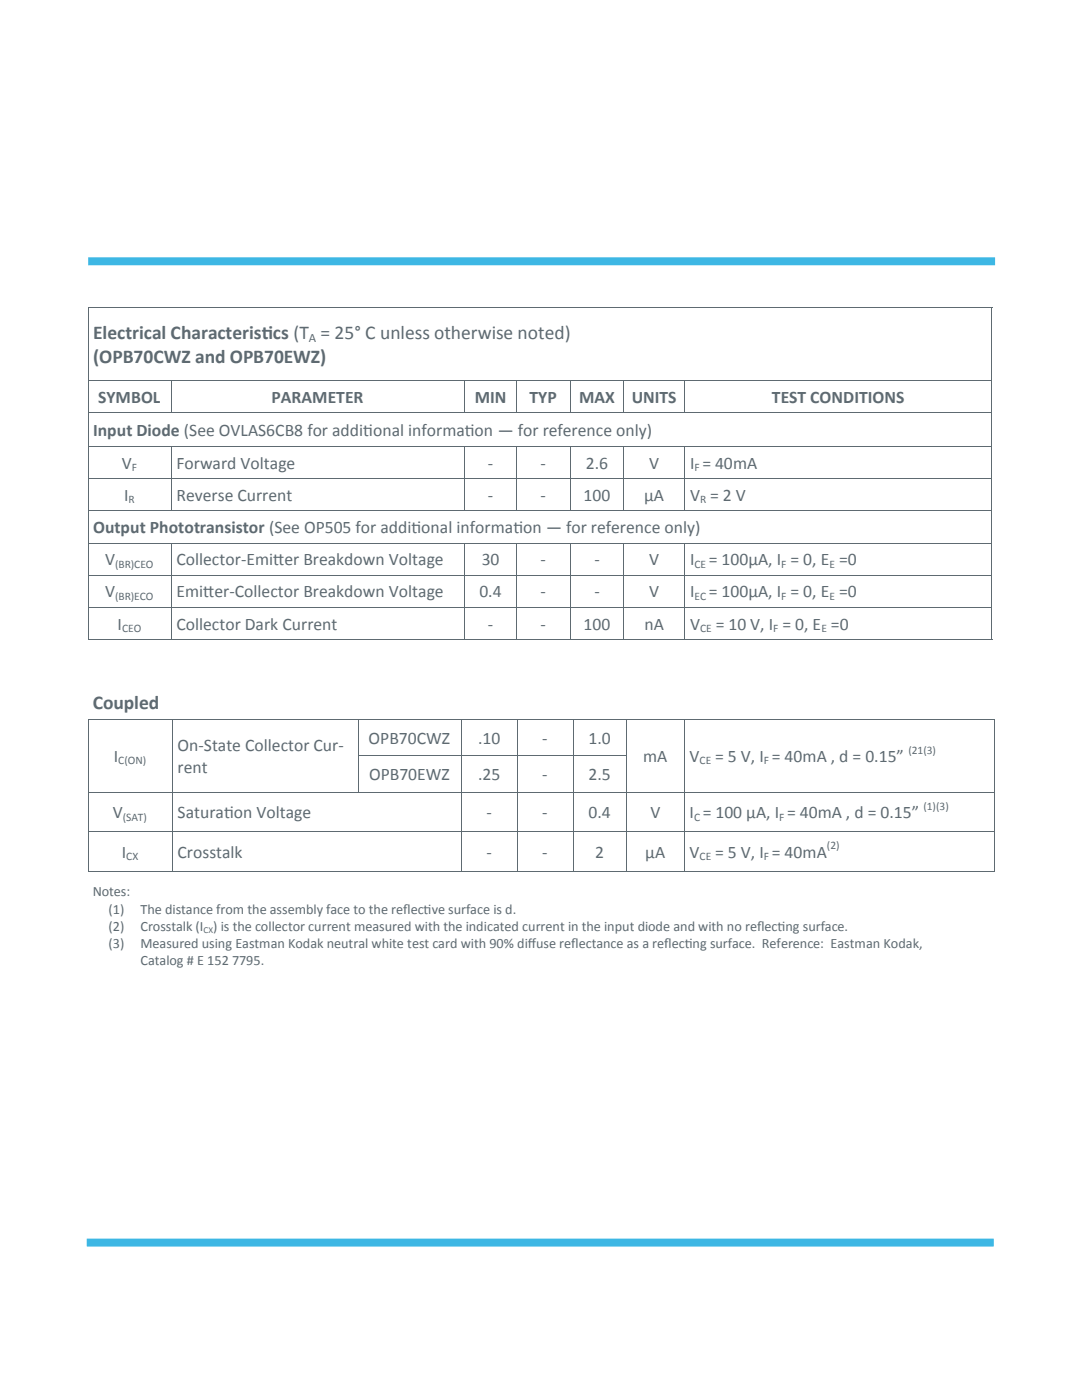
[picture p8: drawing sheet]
<svg xmlns="http://www.w3.org/2000/svg" width="216mm" height="279mm" viewBox="0 0 216 279" stroke-linecap="round" stroke-linejoin="round" font-family="sans-serif">
<defs><g id="words">
<g font-size="3.9" fill="#5e6a71">
<text x="18.6" y="67.7">Electrical Characterist</text>
<text x="52.2" y="67.7">ics (T = 25° C unless otherwise noted)</text>
<text x="18.6" y="72.4">(OPB70CWZ and OPB70EWZ)</text>
<text x="18.5" y="141.5">Coupled</text>
</g>
<g font-size="3.5" fill="#5e6a71">
<text x="19.6" y="80.4">SYMBOL</text>
<text x="54.2" y="80.4">PARAMETER</text>
<text x="94.7" y="80.4">MIN</text>
<text x="105.7" y="80.4">TYP</text>
<text x="115.5" y="80.4">MAX</text>
<text x="126.1" y="80.4">UNITS</text>
<text x="154" y="80.4">TEST CONDITIONS</text>
<text x="18.6" y="87">Input Diode (See OVLAS6CB8 for addit</text>
<text x="72.5" y="87">ional informat</text>
<text x="92.7" y="87">ion — for reference only)</text>
<text x="24.3" y="93.5">V</text>
<text x="35.2" y="93.5">Forward Voltage</text>
<text x="97.3" y="93.5">-</text>
<text x="107.9" y="93.5">-</text>
<text x="116.9" y="93.5">2.6</text>
<text x="129.6" y="93.5">V</text>
<text x="137.7" y="93.5">I = 40mA</text>
<text x="24.8" y="100">I</text>
<text x="35.2" y="100">Reverse Current</text>
<text x="97.3" y="100">-</text>
<text x="107.9" y="100">-</text>
<text x="116.4" y="100">100</text>
<text x="128.5" y="100">µA</text>
<text x="137.7" y="100">V = 2 V</text>
<text x="18.6" y="106.4">Output Phototransistor (See OP505 for addit</text>
<text x="82.1" y="106.4">ional informat</text>
<text x="102.5" y="106.4">ion — for reference only)</text>
<text x="21" y="112.8">V</text>
<text x="35.2" y="112.8">Collector-Emit</text>
<text x="54.5" y="112.8">ter Breakdown Voltage</text>
<text x="96.1" y="112.8">30</text>
<text x="107.9" y="112.8">-</text>
<text x="118.6" y="112.8">-</text>
<text x="129.6" y="112.8">V</text>
<text x="137.7" y="112.8">I</text>
<text x="141.4" y="112.8">= 100µA, I = 0, E =0</text>
<text x="21" y="119.2">V</text>
<text x="35.2" y="119.2">Emit</text>
<text x="40.6" y="119.2">ter-Collector Breakdown Voltage</text>
<text x="95.6" y="119.2">0.4</text>
<text x="107.9" y="119.2">-</text>
<text x="118.6" y="119.2">-</text>
<text x="129.6" y="119.2">V</text>
<text x="137.7" y="119.2">I</text>
<text x="141.4" y="119.2">= 100µA, I = 0, E =0</text>
<text x="23.5" y="125.7">I</text>
<text x="35.2" y="125.7">Collector Dark Current</text>
<text x="97.3" y="125.7">-</text>
<text x="107.9" y="125.7">-</text>
<text x="116.4" y="125.7">100</text>
<text x="128.6" y="125.7">nA</text>
<text x="137.7" y="125.7">V</text>
<text x="142.8" y="125.7">= 10 V, I = 0, E =0</text>
<text x="35.4" y="149.9">On-State Collector Cur-</text>
<text x="73.6" y="148.4">OPB70CWZ</text>
<text x="95.4" y="148.4">.10</text>
<text x="108.2" y="148.4">-</text>
<text x="117.4" y="148.4">1.0</text>
<text x="22.7" y="152">I</text>
<text x="35.4" y="154.2">rent</text>
<text x="73.6" y="155.7">OPB70EWZ</text>
<text x="95.4" y="155.7">.25</text>
<text x="108.2" y="155.7">-</text>
<text x="117.4" y="155.7">2.5</text>
<text x="128.3" y="152">mA</text>
<text x="137.6" y="152">V</text>
<text x="142.7" y="152">= 5 V, I = 40mA , d = 0.15”</text>
<text x="22.5" y="163.3">V</text>
<text x="35.4" y="163.3">Saturat</text>
<text x="44.7" y="163.3">ion Voltage</text>
<text x="97.1" y="163.3">-</text>
<text x="108.2" y="163.3">-</text>
<text x="117.4" y="163.3">0.4</text>
<text x="129.8" y="163.3">V</text>
<text x="137.6" y="163.3">I = 100 µA, I = 40mA , d = 0.15”</text>
<text x="24.3" y="171.2">I</text>
<text x="35.4" y="171.2">Crosstalk</text>
<text x="97.1" y="171.2">-</text>
<text x="108.2" y="171.2">-</text>
<text x="118.8" y="171.2">2</text>
<text x="128.8" y="171.2">µA</text>
<text x="137.6" y="171.2">V</text>
<text x="142.7" y="171.2">= 5 V, I = 40mA</text>
</g>
<g font-size="2.8" fill="#5e6a71">
<text x="18.5" y="178.9">Notes:</text>
<text x="21.7" y="182.4">(1)</text>
<text x="21.7" y="185.8">(2)</text>
<text x="28" y="182.4">The distance from the assembly face to the ref</text>
<text x="28" y="185.8">Crosstalk (I ) is the collector current measured with the indicated current in the input diode and with no ref</text>
<text x="80.5" y="182.4">lect</text>
<text x="84.5" y="182.4">ive surface is d.</text>
<text x="151.1" y="185.8">lect</text>
<text x="155.2" y="185.8">ing surface.</text>
<text x="21.7" y="189.3">(3)</text>
<text x="28" y="189.3">Measured using Eastman Kodak neutral white test card with 90% dif</text>
<text x="105.3" y="189.3">fuse ref</text>
<text x="114" y="189.3">lectance as a ref</text>
<text x="132.5" y="189.3">lect</text>
<text x="136.6" y="189.3">ing surface. Reference: Eastman Kodak,</text>
<text x="28" y="192.7">Catalog # E 152 7795.</text>
</g>
<text font-size="2.5" fill="#5e6a71" x="61.6" y="68.2">A</text>
<g font-size="2.3" fill="#5e6a71">
<text x="26.3" y="94">F</text>
<text x="138.6" y="94">F</text>
<text x="25.7" y="100.5">R</text>
<text x="139.7" y="100.5">R</text>
<text x="23" y="113.3">(BR)CEO</text>
<text x="138.6" y="113.3">CE</text>
<text x="155.9" y="113.3">F</text>
<text x="165.5" y="113.3">E</text>
<text x="23" y="119.7">(BR)ECO</text>
<text x="138.6" y="119.7">EC</text>
<text x="155.9" y="119.7">F</text>
<text x="165.5" y="119.7">E</text>
<text x="24.4" y="126.2">CEO</text>
<text x="139.7" y="126.2">CE</text>
<text x="154.3" y="126.2">F</text>
<text x="163.9" y="126.2">E</text>
<text x="23.6" y="152.5">C(ON)</text>
<text x="139.6" y="152.5">CE</text>
<text x="152.4" y="152.5">F</text>
<text x="181.3" y="150.4">(21(3)</text>
<text x="184.3" y="161.7">(1)(3)</text>
<text x="24.5" y="163.8">(SAT)</text>
<text x="138.5" y="163.8">C</text>
<text x="155.5" y="163.8">F</text>
<text x="25.2" y="171.7">CX</text>
<text x="139.6" y="171.7">CE</text>
<text x="152.4" y="171.7">F</text>
<text x="165" y="169.5">(2)</text>
</g>
<text font-size="1.8" fill="#5e6a71" x="40.6" y="186.2">CX</text>
</g></defs>
<path d="M17.6 52.1h181M17.3 248h181" fill="none" stroke="#3db7e4" stroke-width="1.6" stroke-linecap="butt"/>
<g fill="none" stroke="#5e6a71" stroke-width=".2">
<path d="M17.5 61.4h180.5M17.6 61.3v66.3M17.6 76h180.3M34.2 76v6.3M92.7 76v6.3M103.1 76v6.3M113.8 76v6.3M124.5 76v6.3M136.6 76v6.3M197.9 61.3v66.3M17.6 82.4h180.3M17.6 89.1h180.3"/>
<path d="M17.6 95.5h180.3M34.2 89.1v12.8M92.7 89.1v12.8M103.1 89.1v12.8M113.8 89.1v12.8M124.5 89.1v12.8M136.6 89.1v12.8M17.6 102h180.3M17.6 108.4h180.3M17.6 114.8h180.3M34.2 108.4v19.2M92.7 108.4v19.2"/>
<path d="M103.1 108.4v19.2M113.8 108.4v19.2M124.5 108.4v19.2M136.6 108.4v19.2M17.5 127.6h180.5M17.6 121.2h180.3M17.5 143.6h180.9M17.6 143.5v30.4M17.6 158.1h180.7M34.4 143.6v30.3M71.4 150.8h53.6M71.5 143.6v14.4"/>
<path d="M92.1 143.6v30.3M103.2 143.6v30.3M114.3 143.6v30.3M125 143.6v30.3M136.6 143.6v30.3M198.4 143.5v30.4M17.5 173.9h180.9M17.6 166h180.7"/>
</g>
<use href="#words"/>
</svg>
